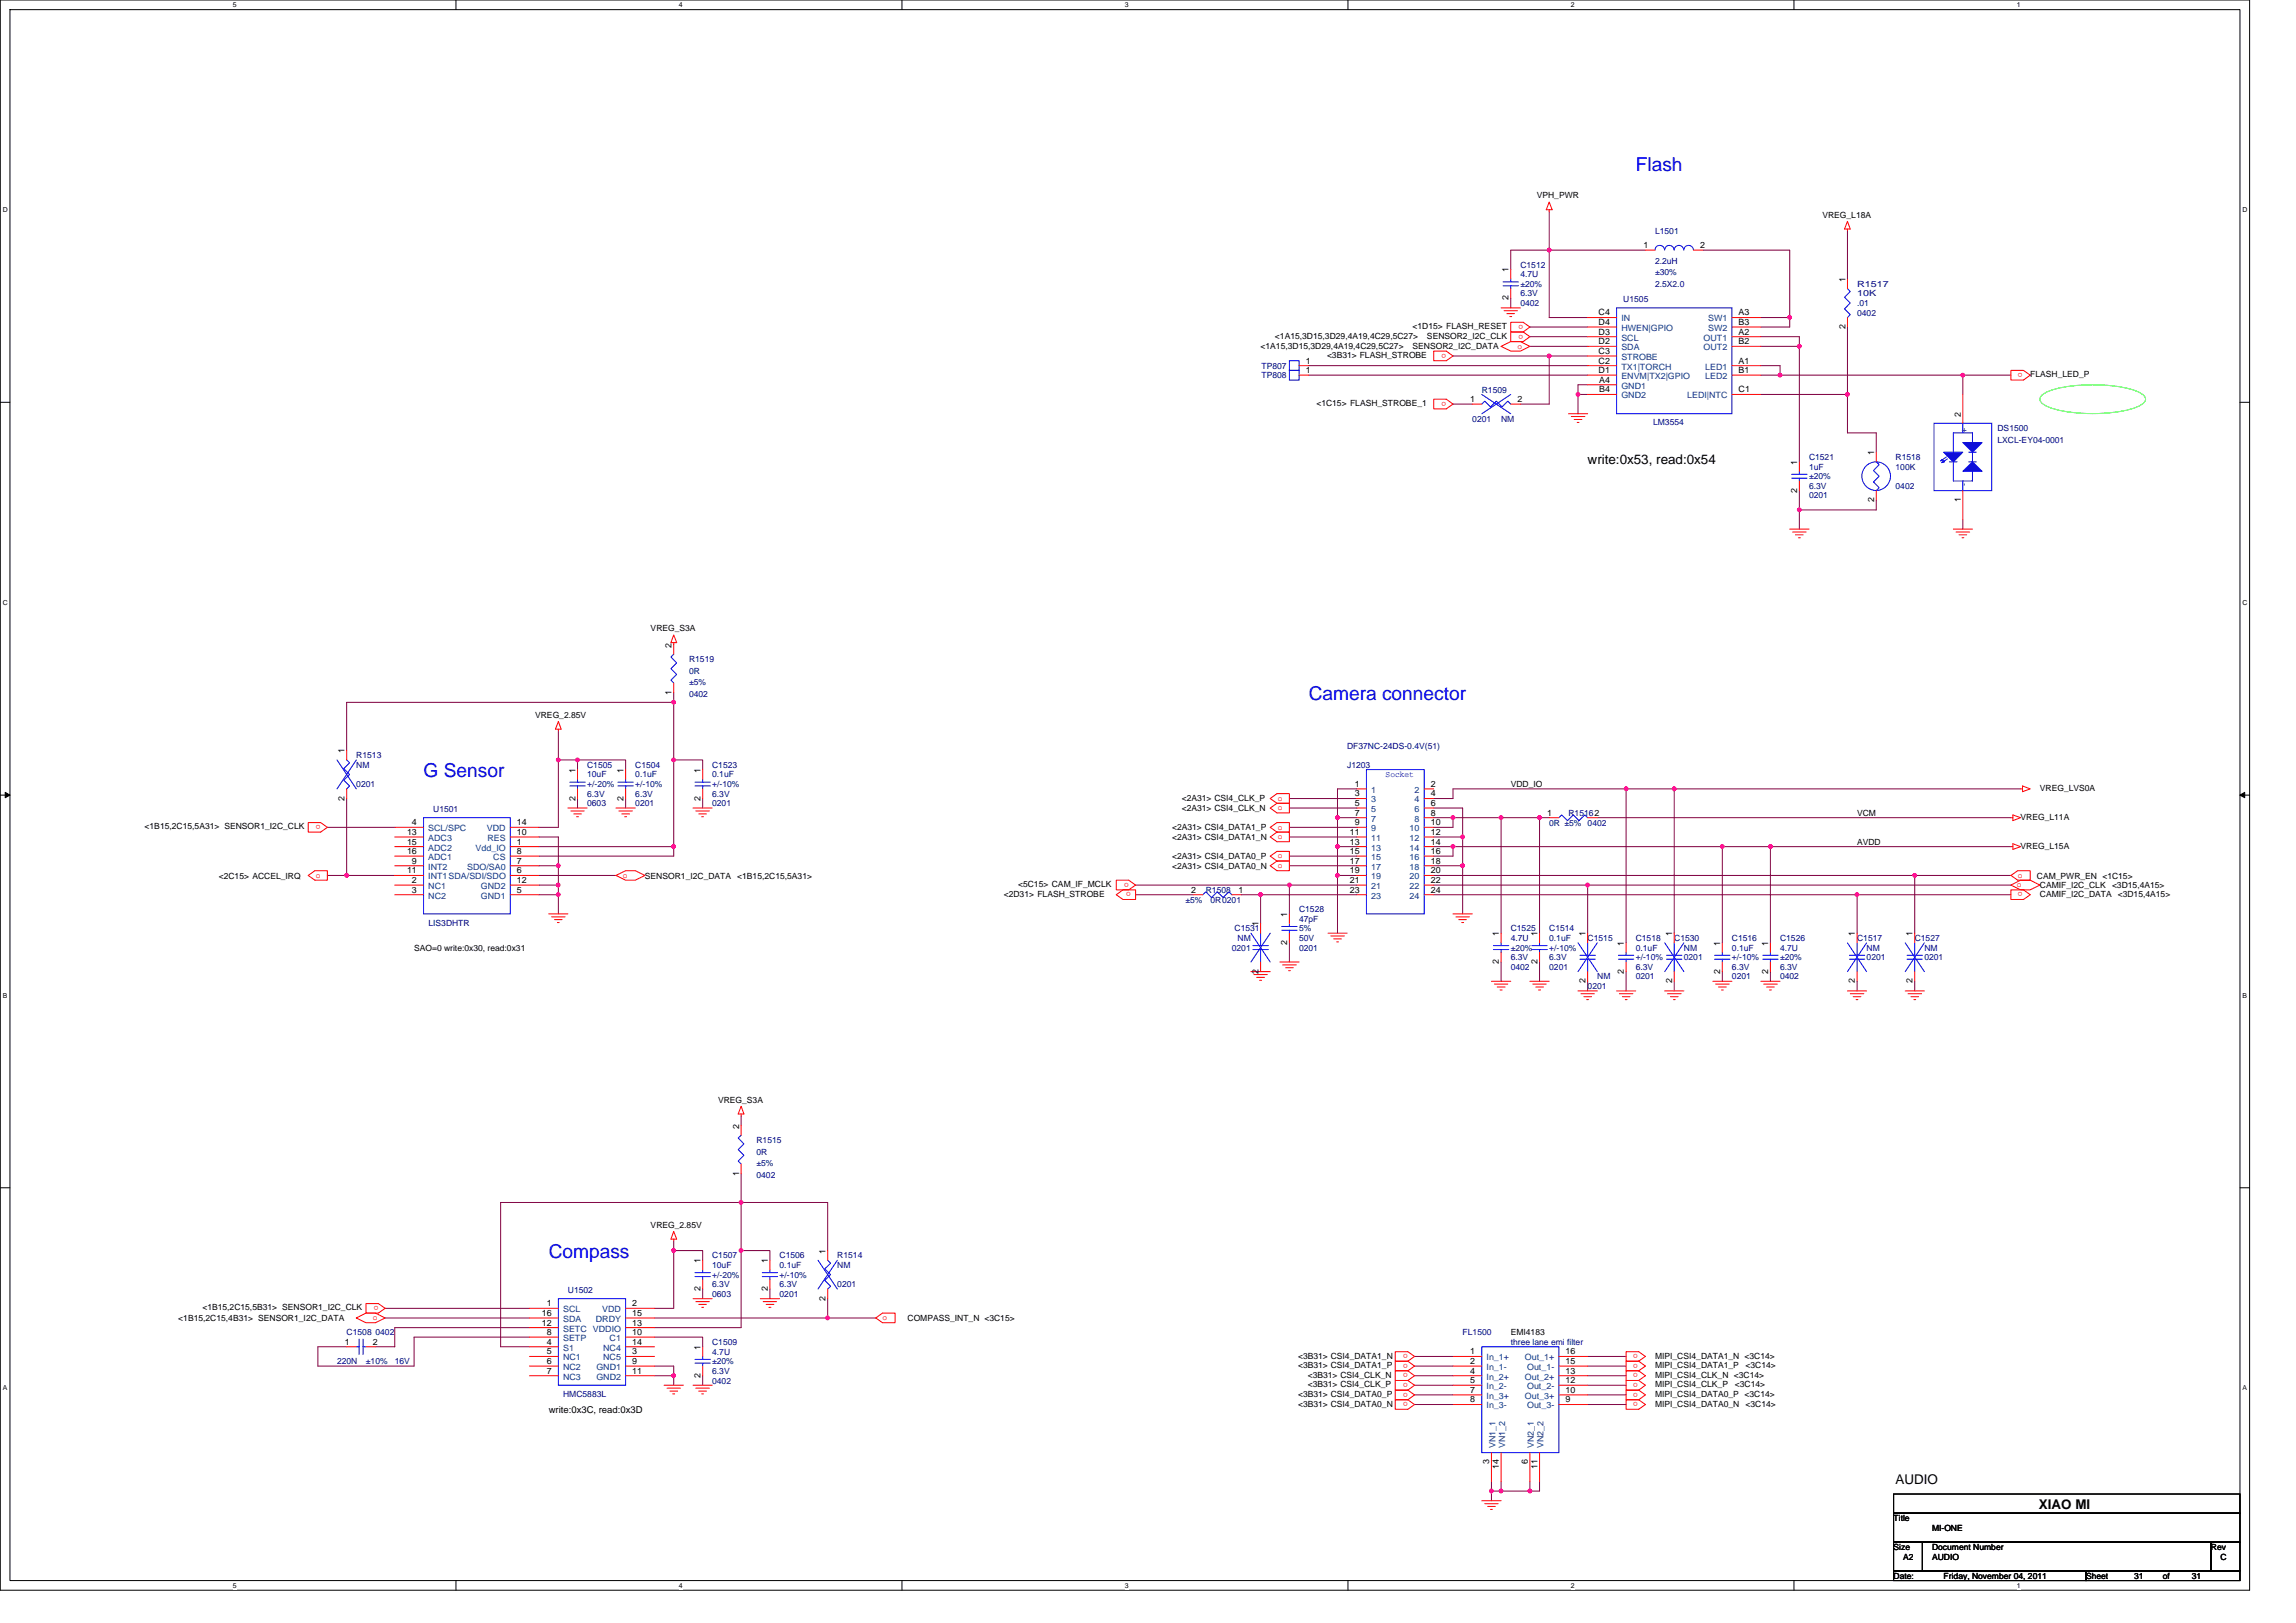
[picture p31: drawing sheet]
<svg xmlns="http://www.w3.org/2000/svg" width="297mm" height="210mm" viewBox="0 0 297 210" stroke-linecap="round" stroke-linejoin="round" font-family="sans-serif">
<defs><g id="words">
<g font-size="2.5" fill="#00f">
<text x="211.6" y="22.1">Flash</text>
<text x="169.3" y="90.6">Camera connector</text>
<text x="54.8" y="100.5">G Sensor</text>
<text x="71" y="162.8">Compass</text>
</g>
<g font-size="1.7">
<text x="205.4" y="60">write:0x53, read:0x54</text>
<text x="245.2" y="192">AUDIO</text>
<text x="263.8" y="195.3">XIAO MI</text>
</g>
<text font-size="1.2" x="71" y="182.8">write:0x3C, read:0x3D</text>
<g font-size="1.1">
<text x="198.8" y="25.7">VPH_PWR</text>
<text x="235.8" y="28.2">VREG_L18A</text>
<text x="195.2" y="35.2" transform="rotate(-90 195.2 35.2)">1</text>
<text x="212.6" y="32.1">1</text>
<text x="220" y="32.1">2</text>
<text x="195.2" y="38.8" transform="rotate(-90 195.2 38.8)">2</text>
<text x="206.8" y="40.8">C4</text>
<text x="224.9" y="40.8">A3</text>
<text x="238.7" y="36.5" transform="rotate(-90 238.7 36.5)">1</text>
<text x="163.1" y="45.2">&lt;1A15,3D15,3D29,4A19,4C29,5C27&gt;</text>
<text x="164.9" y="43.8">&lt;1A15,3D15,3D29,4A19,4C29,5C27&gt;</text>
<text x="168.9" y="47">1</text>
<text x="171.7" y="46.3">&lt;3B31&gt; FLASH_STROBE</text>
<text x="182.7" y="45.2">SENSOR2_I2C_DATA</text>
<text x="182.7" y="42.6">&lt;1D15&gt; FLASH_RESET</text>
<text x="184.6" y="43.8">SENSOR2_I2C_CLK</text>
<text x="206.8" y="42">D4</text>
<text x="206.8" y="43.3">D3</text>
<text x="206.8" y="44.5">D2</text>
<text x="206.8" y="45.8">C3</text>
<text x="206.8" y="47">C2</text>
<text x="224.9" y="42">B3</text>
<text x="224.9" y="43.3">A2</text>
<text x="224.9" y="44.5">B2</text>
<text x="224.9" y="47">A1</text>
<text x="238.7" y="42.6" transform="rotate(-90 238.7 42.6)">2</text>
<text x="168.9" y="48.3">1</text>
<text x="170.3" y="52.6">&lt;1C15&gt; FLASH_STROBE_1</text>
<text x="190.2" y="52">1</text>
<text x="196.3" y="52">2</text>
<text x="206.8" y="48.3">D1</text>
<text x="206.9" y="49.5">A4</text>
<text x="206.9" y="50.8">B4</text>
<text x="224.9" y="48.3">B1</text>
<text x="224.9" y="50.8">C1</text>
<text x="253.7" y="53.9" transform="rotate(-90 253.7 53.9)">2</text>
<text x="262.7" y="48.8">FLASH_LED_P</text>
<text x="242.5" y="58.9" transform="rotate(-90 242.5 58.9)">1</text>
<text x="232.5" y="63.7" transform="rotate(-90 232.5 63.7)">2</text>
<text x="232.5" y="60.1" transform="rotate(-90 232.5 60.1)">1</text>
<text x="242.5" y="65" transform="rotate(-90 242.5 65)">2</text>
<text x="253.7" y="65" transform="rotate(-90 253.7 65)">1</text>
<text x="84.2" y="81.7">VREG_S3A</text>
<text x="86.9" y="83.8" transform="rotate(-90 86.9 83.8)">2</text>
<text x="86.9" y="89.9" transform="rotate(-90 86.9 89.9)">1</text>
<text x="69.2" y="92.9">VREG_2.85V</text>
<text x="44.6" y="97.5" transform="rotate(-90 44.6 97.5)">1</text>
<text x="74.4" y="99.9" transform="rotate(-90 74.4 99.9)">1</text>
<text x="80.7" y="99.9" transform="rotate(-90 80.7 99.9)">1</text>
<text x="90.6" y="99.9" transform="rotate(-90 90.6 99.9)">1</text>
<text x="175.3" y="101.8">1</text>
<text x="185.1" y="101.8">2</text>
<text x="195.4" y="101.8">VDD_IO</text>
<text x="18.7" y="107.3">&lt;1B15,2C15,5A31&gt; SENSOR1_I2C_CLK</text>
<text x="44.6" y="103.6" transform="rotate(-90 44.6 103.6)">2</text>
<text x="53.3" y="106.8">4</text>
<text x="66.9" y="106.8">14</text>
<text x="74.4" y="103.6" transform="rotate(-90 74.4 103.6)">2</text>
<text x="80.7" y="103.6" transform="rotate(-90 80.7 103.6)">2</text>
<text x="90.6" y="103.6" transform="rotate(-90 90.6 103.6)">2</text>
<text x="151.6" y="107.4">&lt;2A31&gt; CSI4_DATA1_P</text>
<text x="152.9" y="103.7">&lt;2A31&gt; CSI4_CLK_P</text>
<text x="152.9" y="104.9">&lt;2A31&gt; CSI4_CLK_N</text>
<text x="175.3" y="103">3</text>
<text x="175.3" y="104.3">5</text>
<text x="175.3" y="105.5">7</text>
<text x="175.3" y="106.8">9</text>
<text x="185.1" y="103">4</text>
<text x="185.1" y="104.3">6</text>
<text x="185.1" y="105.5">8</text>
<text x="185.1" y="106.8">10</text>
<text x="200.2" y="105.5">1</text>
<text x="240.3" y="105.6">VCM</text>
<text x="261.4" y="106.1">VREG_L11A</text>
<text x="263.9" y="102.3">VREG_LVS0A</text>
<text x="28.3" y="113.7">&lt;2C15&gt; ACCEL_IRQ</text>
<text x="52.7" y="110.5">16</text>
<text x="52.7" y="113">11</text>
<text x="52.7" y="109.3">15</text>
<text x="52.7" y="108">13</text>
<text x="53.3" y="111.7">9</text>
<text x="66.9" y="109.3">1</text>
<text x="66.9" y="111.7">7</text>
<text x="66.9" y="108">10</text>
<text x="66.9" y="110.5">8</text>
<text x="66.9" y="113">6</text>
<text x="83.4" y="113.7">SENSOR1_I2C_DATA</text>
<text x="95.4" y="113.7">&lt;1B15,2C15,5A31&gt;</text>
<text x="151.6" y="108.7">&lt;2A31&gt; CSI4_DATA1_N</text>
<text x="151.6" y="112.4">&lt;2A31&gt; CSI4_DATA0_N</text>
<text x="151.6" y="111.2">&lt;2A31&gt; CSI4_DATA0_P</text>
<text x="174.6" y="108">11</text>
<text x="174.6" y="109.3">13</text>
<text x="174.6" y="110.5">15</text>
<text x="174.6" y="111.7">17</text>
<text x="174.6" y="113">19</text>
<text x="185.1" y="108">12</text>
<text x="185.1" y="109.3">14</text>
<text x="185.1" y="110.5">16</text>
<text x="185.1" y="111.7">18</text>
<text x="185.1" y="113">20</text>
<text x="240.3" y="109.3">AVDD</text>
<text x="261.4" y="109.8">VREG_L15A</text>
<text x="263.5" y="113.7">CAM_PWR_EN &lt;1C15&gt;</text>
<text x="53.3" y="114.2">2</text>
<text x="53.3" y="115.5">3</text>
<text x="66.9" y="115.5">5</text>
<text x="66.9" y="114.2">12</text>
<text x="129.9" y="116">&lt;2D31&gt; FLASH_STROBE</text>
<text x="131.7" y="114.8">&lt;5C15&gt; CAM_IF_MCLK</text>
<text x="154.1" y="115.5">2</text>
<text x="160.2" y="115.5">1</text>
<text x="162.8" y="119.9" transform="rotate(-90 162.8 119.9)">1</text>
<text x="166.5" y="118.6" transform="rotate(-90 166.5 118.6)">1</text>
<text x="174.6" y="114.2">21</text>
<text x="174.6" y="115.5">23</text>
<text x="185.1" y="114.2">22</text>
<text x="185.1" y="115.5">24</text>
<text x="263.9" y="114.9">CAMIF_I2C_CLK</text>
<text x="263.9" y="116">CAMIF_I2C_DATA &lt;3D15,4A15&gt;</text>
<text x="273.2" y="114.9">&lt;3D15,4A15&gt;</text>
<text x="53.6" y="123">SAO=0 write:0x30, read:0x31</text>
<text x="162.8" y="126" transform="rotate(-90 162.8 126)">2</text>
<text x="166.5" y="122.2" transform="rotate(-90 166.5 122.2)">2</text>
<text x="193.9" y="124.7" transform="rotate(-90 193.9 124.7)">2</text>
<text x="193.9" y="121.1" transform="rotate(-90 193.9 121.1)">1</text>
<text x="198.9" y="124.7" transform="rotate(-90 198.9 124.7)">2</text>
<text x="198.9" y="121.1" transform="rotate(-90 198.9 121.1)">1</text>
<text x="205.1" y="121.1" transform="rotate(-90 205.1 121.1)">1</text>
<text x="210.1" y="126" transform="rotate(-90 210.1 126)">2</text>
<text x="210.1" y="122.3" transform="rotate(-90 210.1 122.3)">1</text>
<text x="216.3" y="121.1" transform="rotate(-90 216.3 121.1)">1</text>
<text x="222.5" y="126" transform="rotate(-90 222.5 126)">2</text>
<text x="222.5" y="122.3" transform="rotate(-90 222.5 122.3)">1</text>
<text x="228.8" y="126" transform="rotate(-90 228.8 126)">2</text>
<text x="228.8" y="122.3" transform="rotate(-90 228.8 122.3)">1</text>
<text x="240" y="121.1" transform="rotate(-90 240 121.1)">1</text>
<text x="247.4" y="121.1" transform="rotate(-90 247.4 121.1)">1</text>
<text x="205.1" y="127.2" transform="rotate(-90 205.1 127.2)">2</text>
<text x="216.3" y="127.2" transform="rotate(-90 216.3 127.2)">2</text>
<text x="240" y="127.2" transform="rotate(-90 240 127.2)">2</text>
<text x="247.4" y="127.2" transform="rotate(-90 247.4 127.2)">2</text>
<text x="92.9" y="142.7">VREG_S3A</text>
<text x="95.6" y="146" transform="rotate(-90 95.6 146)">2</text>
<text x="95.6" y="152.1" transform="rotate(-90 95.6 152.1)">1</text>
<text x="84.2" y="158.8">VREG_2.85V</text>
<text x="90.6" y="167" transform="rotate(-90 90.6 167)">2</text>
<text x="90.6" y="163.4" transform="rotate(-90 90.6 163.4)">1</text>
<text x="99.3" y="167" transform="rotate(-90 99.3 167)">2</text>
<text x="99.3" y="163.4" transform="rotate(-90 99.3 163.4)">1</text>
<text x="106.8" y="162.2" transform="rotate(-90 106.8 162.2)">1</text>
<text x="23.1" y="170.9">&lt;1B15,2C15,4B31&gt; SENSOR1_I2C_DATA</text>
<text x="26.2" y="169.5">&lt;1B15,2C15,5B31&gt; SENSOR1_I2C_CLK</text>
<text x="44.6" y="174">1</text>
<text x="48.2" y="174">2</text>
<text x="70.1" y="171.5">12</text>
<text x="70.1" y="170.2">16</text>
<text x="70.7" y="169">1</text>
<text x="70.7" y="174">4</text>
<text x="70.7" y="172.7">8</text>
<text x="81.8" y="172.7">10</text>
<text x="81.8" y="174">14</text>
<text x="81.8" y="171.5">13</text>
<text x="81.8" y="169">2</text>
<text x="81.8" y="170.2">15</text>
<text x="106.8" y="168.3" transform="rotate(-90 106.8 168.3)">2</text>
<text x="117.4" y="170.9">COMPASS_INT_N &lt;3C15&gt;</text>
<text x="195.4" y="172.8">EMI4183</text>
<text x="70.7" y="175.2">5</text>
<text x="70.7" y="176.5">6</text>
<text x="70.7" y="177.7">7</text>
<text x="81.8" y="175.2">3</text>
<text x="81.8" y="176.5">9</text>
<text x="81.8" y="177.7">11</text>
<text x="90.6" y="178.2" transform="rotate(-90 90.6 178.2)">2</text>
<text x="90.6" y="174.6" transform="rotate(-90 90.6 174.6)">1</text>
<text x="167.9" y="177">&lt;3B31&gt; CSI4_DATA1_P</text>
<text x="167.9" y="175.8">&lt;3B31&gt; CSI4_DATA1_N</text>
<text x="169.2" y="178.2">&lt;3B31&gt; CSI4_CLK_N</text>
<text x="169.2" y="179.5">&lt;3B31&gt; CSI4_CLK_P</text>
<text x="190.2" y="175.2">1</text>
<text x="190.2" y="176.5">2</text>
<text x="190.2" y="177.7">4</text>
<text x="190.2" y="178.9">5</text>
<text x="202.5" y="178.9">12</text>
<text x="202.5" y="176.5">15</text>
<text x="202.5" y="177.7">13</text>
<text x="202.5" y="175.2">16</text>
<text x="214.1" y="178.2">MIPI_CSI4_CLK_N &lt;3C14&gt;</text>
<text x="214.1" y="179.5">MIPI_CSI4_CLK_P</text>
<text x="214.1" y="175.8">MIPI_CSI4_DATA1_N &lt;3C14&gt;</text>
<text x="214.1" y="177">MIPI_CSI4_DATA1_P</text>
<text x="224.4" y="179.5">&lt;3C14&gt;</text>
<text x="225.8" y="177">&lt;3C14&gt;</text>
<text x="167.9" y="180.7">&lt;3B31&gt; CSI4_DATA0_P</text>
<text x="167.9" y="182">&lt;3B31&gt; CSI4_DATA0_N</text>
<text x="190.2" y="180.2">7</text>
<text x="190.2" y="181.4">8</text>
<text x="202.5" y="181.4">9</text>
<text x="202.5" y="180.2">10</text>
<text x="214.1" y="180.7">MIPI_CSI4_DATA0_P &lt;3C14&gt;</text>
<text x="214.1" y="182">MIPI_CSI4_DATA0_N</text>
<text x="225.8" y="182">&lt;3C14&gt;</text>
<text x="192.7" y="189.4" transform="rotate(-90 192.7 189.4)">3</text>
<text x="193.9" y="190.1" transform="rotate(-90 193.9 190.1)">14</text>
<text x="197.7" y="189.4" transform="rotate(-90 197.7 189.4)">6</text>
<text x="198.9" y="190.1" transform="rotate(-90 198.9 190.1)">11</text>
<text x="245" y="196.8">Title</text>
<text x="245" y="200.5">Size</text>
<text x="246.2" y="201.8">A2</text>
<text x="250" y="200.5">Document Number</text>
<text x="250" y="201.8">AUDIO</text>
<text x="250" y="198">MI-ONE</text>
<text x="286" y="200.5">Rev</text>
<text x="287.3" y="201.8">C</text>
<text x="245" y="204.3">Date:</text>
<text x="251.5" y="204.3">Friday, November 04, 2011</text>
<text x="269.9" y="204.3">Sheet</text>
<text x="276.1" y="204.3">31</text>
<text x="279.8" y="204.3">of</text>
<text x="283.6" y="204.3">31</text>
</g>
<g font-size="1.1" fill="#000080">
<text x="196.7" y="34.6">C1512</text>
<text x="196.7" y="35.9">4.7U</text>
<text x="214.1" y="30.3">L1501</text>
<text x="214.1" y="34.1">2.2uH</text>
<text x="214.1" y="35.6">±30%</text>
<text x="196.7" y="38.4">6.3V</text>
<text x="196.7" y="37.1">±20%</text>
<text x="196.7" y="39.6">0402</text>
<text x="210" y="39.1">U1505</text>
<text x="214.1" y="37.1">2.5X2.0</text>
<text x="240.3" y="37.1">R1517</text>
<text x="240.3" y="38.4">10K</text>
<text x="240.3" y="39.6">.01</text>
<text x="240.3" y="40.9">0402</text>
<text x="163.2" y="47.7">TP807</text>
<text x="163.2" y="48.9">TP808</text>
<text x="191.7" y="50.8">R1509</text>
<text x="190.5" y="54.5">0201</text>
<text x="194.2" y="54.5">NM</text>
<text x="213.9" y="55">LM3554</text>
<text x="234" y="59.5">C1521</text>
<text x="245.2" y="59.5">R1518</text>
<text x="258.4" y="55.8">DS1500</text>
<text x="258.4" y="57.3">LXCL-EY04-0001</text>
<text x="234" y="60.8">1uF</text>
<text x="234" y="63.2">6.3V</text>
<text x="234" y="62">±20%</text>
<text x="234" y="64.5">0201</text>
<text x="245.2" y="60.8">100K</text>
<text x="245.2" y="63.2">0402</text>
<text x="89.2" y="85.7">R1519</text>
<text x="89.2" y="87.1">0R</text>
<text x="89.2" y="88.6">±5%</text>
<text x="89.2" y="90.1">0402</text>
<text x="46.1" y="98.1">R1513</text>
<text x="46.1" y="99.3">NM</text>
<text x="46.1" y="101.8">0201</text>
<text x="76" y="99.3">C1505</text>
<text x="76" y="100.6">10uF</text>
<text x="76" y="101.8">+/-20%</text>
<text x="82.2" y="99.3">C1504</text>
<text x="82.2" y="100.6">0.1uF</text>
<text x="82.2" y="101.8">+/-10%</text>
<text x="92.1" y="99.3">C1523</text>
<text x="92.1" y="100.6">0.1uF</text>
<text x="92.1" y="101.8">+/-10%</text>
<text x="174.3" y="99.3">J1203</text>
<text x="174.3" y="96.9">DF37NC-24DS-0.4V(51)</text>
<text x="56" y="105.1">U1501</text>
<text x="76" y="103.1">6.3V</text>
<text x="76" y="104.3">0603</text>
<text x="82.2" y="103.1">6.3V</text>
<text x="82.2" y="104.3">0201</text>
<text x="92.1" y="103.1">6.3V</text>
<text x="92.1" y="104.3">0201</text>
<text x="200.4" y="106.8">0R ±5%</text>
<text x="202.9" y="105.6">R15162</text>
<text x="205.4" y="106.8">0402</text>
<text x="55.4" y="119.8">LIS3DHTR</text>
<text x="153.4" y="116.8">±5%</text>
<text x="156" y="115.5">R1508</text>
<text x="156.6" y="116.8">0R0201</text>
<text x="168.1" y="118">C1528</text>
<text x="168.1" y="119.3">47pF</text>
<text x="159.4" y="123">0201</text>
<text x="159.7" y="120.5">C1531</text>
<text x="160.1" y="121.8">NM</text>
<text x="168.1" y="123">0201</text>
<text x="168.1" y="121.8">50V</text>
<text x="168.1" y="120.5">5%</text>
<text x="195.4" y="120.5">C1525</text>
<text x="195.4" y="121.8">4.7U</text>
<text x="195.4" y="124.2">6.3V</text>
<text x="195.4" y="123">±20%</text>
<text x="195.4" y="125.5">0402</text>
<text x="200.4" y="120.5">C1514</text>
<text x="200.4" y="121.8">0.1uF</text>
<text x="200.4" y="124.2">6.3V</text>
<text x="200.4" y="123">+/-10%</text>
<text x="200.4" y="125.5">0201</text>
<text x="205.4" y="121.8">C1515</text>
<text x="211.6" y="121.8">C1518</text>
<text x="211.6" y="123">0.1uF</text>
<text x="211.6" y="125.5">6.3V</text>
<text x="211.6" y="124.2">+/-10%</text>
<text x="216.6" y="121.8">C1530</text>
<text x="217.8" y="123">NM</text>
<text x="217.8" y="124.2">0201</text>
<text x="224.1" y="121.8">C1516</text>
<text x="224.1" y="123">0.1uF</text>
<text x="224.1" y="125.5">6.3V</text>
<text x="224.1" y="124.2">+/-10%</text>
<text x="230.3" y="121.8">C1526</text>
<text x="230.3" y="123">4.7U</text>
<text x="230.3" y="125.5">6.3V</text>
<text x="230.3" y="124.2">±20%</text>
<text x="240.3" y="121.8">C1517</text>
<text x="241.5" y="123">NM</text>
<text x="241.5" y="124.2">0201</text>
<text x="247.7" y="121.8">C1527</text>
<text x="249" y="123">NM</text>
<text x="249" y="124.2">0201</text>
<text x="205.4" y="128">0201</text>
<text x="206.6" y="126.7">NM</text>
<text x="211.6" y="126.7">0201</text>
<text x="224.1" y="126.7">0201</text>
<text x="230.3" y="126.7">0402</text>
<text x="97.9" y="147.9">R1515</text>
<text x="97.9" y="149.4">0R</text>
<text x="97.9" y="150.9">±5%</text>
<text x="97.9" y="152.4">0402</text>
<text x="73.5" y="167.3">U1502</text>
<text x="92.1" y="162.8">C1507</text>
<text x="92.1" y="164.1">10uF</text>
<text x="92.1" y="166.6">6.3V</text>
<text x="92.1" y="165.3">+/-20%</text>
<text x="92.1" y="167.8">0603</text>
<text x="100.9" y="162.8">C1506</text>
<text x="100.9" y="164.1">0.1uF</text>
<text x="100.9" y="166.6">6.3V</text>
<text x="100.9" y="165.3">+/-10%</text>
<text x="100.9" y="167.8">0201</text>
<text x="108.3" y="162.8">R1514</text>
<text x="108.3" y="164.1">NM</text>
<text x="108.3" y="166.6">0201</text>
<text x="44.8" y="172.8">C1508</text>
<text x="48.6" y="172.8">0402</text>
<text x="189.2" y="172.8">FL1500</text>
<text x="43.6" y="176.5">220N</text>
<text x="47.3" y="176.5">±10%</text>
<text x="51.1" y="176.5">16V</text>
<text x="92.1" y="174">C1509</text>
<text x="92.1" y="175.3">4.7U</text>
<text x="92.1" y="177.8">6.3V</text>
<text x="92.1" y="176.5">±20%</text>
<text x="92.1" y="179">0402</text>
<text x="195.4" y="174">three lane emi filter</text>
<text x="72.9" y="180.7">HMC5883L</text>
</g>
<g font-size="1.1" fill="#004080">
<text x="209.8" y="41.6">IN</text>
<text x="221" y="41.6">SW1</text>
<text x="209.8" y="42.8">HWEN|GPIO</text>
<text x="209.8" y="44.1">SCL</text>
<text x="209.8" y="45.3">SDA</text>
<text x="209.8" y="46.6">STROBE</text>
<text x="209.8" y="47.8">TX1|TORCH</text>
<text x="220.4" y="44.1">OUT1</text>
<text x="220.4" y="45.3">OUT2</text>
<text x="220.6" y="47.8">LED1</text>
<text x="221" y="42.8">SW2</text>
<text x="209.8" y="49">ENVM|TX2|GPIO</text>
<text x="209.8" y="50.3">GND1</text>
<text x="209.8" y="51.5">GND2</text>
<text x="218.3" y="51.5">LEDI|NTC</text>
<text x="220.6" y="49">LED2</text>
<text x="254.5" y="56" transform="rotate(-90 254.5 56)">+</text>
<text x="254.5" y="62.9" transform="rotate(-90 254.5 62.9)">-</text>
<text x="55.4" y="107.5">SCL/SPC</text>
<text x="63" y="107.5">VDD</text>
<text x="177.4" y="102.6">1</text>
<text x="177.4" y="103.8">3</text>
<text x="177.4" y="105.1">5</text>
<text x="177.4" y="106.3">7</text>
<text x="177.4" y="107.5">9</text>
<text x="182.4" y="107.5">10</text>
<text x="183" y="102.6">2</text>
<text x="183" y="103.8">4</text>
<text x="183" y="105.1">6</text>
<text x="183" y="106.3">8</text>
<text x="55.4" y="111.3">ADC1</text>
<text x="55.4" y="113.8">INT1SDA/SDI/SDO</text>
<text x="55.4" y="112.5">INT2</text>
<text x="55.4" y="110">ADC2</text>
<text x="55.4" y="108.8">ADC3</text>
<text x="60.4" y="112.5">SDO/SA0</text>
<text x="61.5" y="110">Vdd_IO</text>
<text x="63.1" y="108.8">RES</text>
<text x="63.8" y="111.3">CS</text>
<text x="177.4" y="108.8">11</text>
<text x="177.4" y="110">13</text>
<text x="177.4" y="111.3">15</text>
<text x="177.4" y="112.5">17</text>
<text x="177.4" y="113.8">19</text>
<text x="182.4" y="108.8">12</text>
<text x="182.4" y="110">14</text>
<text x="182.4" y="111.3">16</text>
<text x="182.4" y="112.5">18</text>
<text x="182.4" y="113.8">20</text>
<text x="55.4" y="115">NC1</text>
<text x="55.4" y="116.3">NC2</text>
<text x="62.2" y="116.3">GND1</text>
<text x="62.2" y="115">GND2</text>
<text x="177.4" y="115">21</text>
<text x="177.4" y="116.3">23</text>
<text x="182.4" y="115">22</text>
<text x="182.4" y="116.3">24</text>
<text x="72.9" y="169.8">SCL</text>
<text x="72.9" y="172.3">SETC VDDIO</text>
<text x="72.9" y="173.5">SETP</text>
<text x="72.9" y="171">SDA</text>
<text x="77.1" y="171">DRDY</text>
<text x="77.9" y="169.8">VDD</text>
<text x="78.9" y="173.5">C1</text>
<text x="72.9" y="174.8">S1</text>
<text x="72.9" y="176">NC1</text>
<text x="72.9" y="177.2">NC2</text>
<text x="72.9" y="178.5">NC3</text>
<text x="77.1" y="177.2">GND1</text>
<text x="77.1" y="178.5">GND2</text>
<text x="78" y="174.8">NC4</text>
<text x="78" y="176">NC5</text>
<text x="192.3" y="176">In_1+</text>
<text x="192.3" y="177.2">In_1-</text>
<text x="192.3" y="178.5">In_2+</text>
<text x="192.3" y="179.7">In_2-</text>
<text x="197.3" y="178.5">Out_2+</text>
<text x="197.3" y="176">Out_1+</text>
<text x="197.6" y="179.7">Out_2-</text>
<text x="197.6" y="177.2">Out_1-</text>
<text x="192.3" y="181">In_3+</text>
<text x="192.3" y="182.2">In_3-</text>
<text x="197.3" y="181">Out_3+</text>
<text x="197.6" y="182.2">Out_3-</text>
<text x="193.5" y="187.3" transform="rotate(-90 193.5 187.3)">VN1_1</text>
<text x="194.7" y="187.3" transform="rotate(-90 194.7 187.3)">VN1_2</text>
<text x="198.5" y="187.3" transform="rotate(-90 198.5 187.3)">VN2_1</text>
<text x="199.7" y="187.3" transform="rotate(-90 199.7 187.3)">VN2_2</text>
</g>
<g font-size="1.1" fill="#f00">
<text x="187.1" y="45.8" transform="rotate(180 187.1 45.8)">o</text>
<text x="196.3" y="45.1">o</text>
<text x="197.1" y="42" transform="rotate(180 197.1 42)">o</text>
<text x="197.1" y="43.3" transform="rotate(180 197.1 43.3)">o</text>
<text x="187.1" y="52" transform="rotate(180 187.1 52)">o</text>
<text x="261.7" y="48.3" transform="rotate(180 261.7 48.3)">o</text>
<text x="41.5" y="106.7" transform="rotate(180 41.5 106.7)">o</text>
<text x="165.3" y="103.6">o</text>
<text x="165.3" y="104.8">o</text>
<text x="165.3" y="107.3">o</text>
<text x="40.9" y="113.6">o</text>
<text x="80.6" y="113.6">o</text>
<text x="165.3" y="108.6">o</text>
<text x="165.3" y="112.3">o</text>
<text x="165.3" y="111.1">o</text>
<text x="261" y="113.6">o</text>
<text x="146" y="114.2" transform="rotate(180 146 114.2)">o</text>
<text x="146.3" y="115.5" transform="rotate(180 146.3 115.5)">o</text>
<text x="260.9" y="114.8">o</text>
<text x="261.7" y="115.5" transform="rotate(180 261.7 115.5)">o</text>
<text x="48.2" y="170.8">o</text>
<text x="49" y="169" transform="rotate(180 49 169)">o</text>
<text x="114.2" y="170.8">o</text>
<text x="182.1" y="177.7" transform="rotate(180 182.1 177.7)">o</text>
<text x="182.1" y="178.9" transform="rotate(180 182.1 178.9)">o</text>
<text x="182.1" y="176.4" transform="rotate(180 182.1 176.4)">o</text>
<text x="182.1" y="175.2" transform="rotate(180 182.1 175.2)">o</text>
<text x="211.9" y="177.7" transform="rotate(180 211.9 177.7)">o</text>
<text x="211.9" y="178.9" transform="rotate(180 211.9 178.9)">o</text>
<text x="211.9" y="175.2" transform="rotate(180 211.9 175.2)">o</text>
<text x="211.9" y="176.4" transform="rotate(180 211.9 176.4)">o</text>
<text x="182.1" y="180.2" transform="rotate(180 182.1 180.2)">o</text>
<text x="182.1" y="181.4" transform="rotate(180 182.1 181.4)">o</text>
<text x="211.9" y="180.2" transform="rotate(180 211.9 180.2)">o</text>
<text x="211.9" y="181.4" transform="rotate(180 211.9 181.4)">o</text>
</g>
<text font-size="1.1" fill="#00f" x="179.3" y="100.5">Socket</text>
<g font-size=".9">
<text x="30.1" y="1">5</text>
<text x="87.8" y="1">4</text>
<text x="145.5" y="1">3</text>
<text x="203.2" y="1">2</text>
<text x="260.9" y="1">1</text>
<text x=".4" y="27.5">D</text>
<text x="290.1" y="27.5">D</text>
<text x=".4" y="78.3">C</text>
<text x="290.1" y="78.3">C</text>
<text x=".4" y="129.1">B</text>
<text x="290.1" y="129.1">B</text>
<text x=".4" y="179.9">A</text>
<text x="290.1" y="179.9">A</text>
<text x="30.1" y="205.4">5</text>
<text x="87.8" y="205.4">4</text>
<text x="145.5" y="205.4">3</text>
<text x="203.2" y="205.4">2</text>
<text x="260.9" y="205.4">1</text>
</g>
</g></defs>
<path d="M0 0h291v205.7h-291zM1.3 1.2h288.5v203.3h-288.5z" fill="none" stroke="#000" stroke-width=".13"/>
<g fill="#fff">
<path d="M30.1 .1h.5v1h-.5z"/>
<path d="M30.1 204.6h.5v1h-.5z"/>
</g>
<path d="M59 0v1.2M59 204.5v1.2" fill="none" stroke="#000" stroke-width=".13"/>
<g fill="#fff">
<path d="M87.8 .1h.5v1h-.5z"/>
<path d="M87.8 204.6h.5v1h-.5z"/>
</g>
<path d="M116.7 0v1.2M116.7 204.5v1.2" fill="none" stroke="#000" stroke-width=".13"/>
<g fill="#fff">
<path d="M145.5 .1h.5v1h-.5z"/>
<path d="M145.5 204.6h.5v1h-.5z"/>
</g>
<path d="M174.4 0v1.2M174.4 204.5v1.2" fill="none" stroke="#000" stroke-width=".13"/>
<g fill="#fff">
<path d="M203.2 .1h.5v1h-.5z"/>
<path d="M203.2 204.6h.5v1h-.5z"/>
</g>
<path d="M232.1 0v1.2M232.1 204.5v1.2" fill="none" stroke="#000" stroke-width=".13"/>
<g fill="#fff">
<path d="M260.9 .1h.5v1h-.5z"/>
<path d="M260.9 204.6h.5v1h-.5z"/>
<path d="M.4 26.6h.6v1h-.6z"/>
<path d="M290.1 26.6h.6v1h-.6z"/>
<path d="M.4 77.4h.6v1h-.6z"/>
<path d="M290.1 77.4h.6v1h-.6z"/>
</g>
<path d="M0 52h1.3M289.8 52h1.2" fill="none" stroke="#000" stroke-width=".13"/>
<g fill="#fff">
<path d="M.4 128.3h.5v1h-.5z"/>
<path d="M290.1 128.3h.6v1h-.6z"/>
</g>
<path d="M0 102.9h1.3M289.8 102.9h1.2" fill="none" stroke="#000" stroke-width=".13"/>
<path d="M.7 102.5l.6 .4-.6 .3zM289.8 102.9l.6-.4v.7z" fill="#000" stroke="#000" stroke-width=".13"/>
<g fill="#fff">
<path d="M.4 179.1h.5v1h-.5z"/>
<path d="M290.1 179.1h.6v1h-.6z"/>
</g>
<path d="M0 153.7h1.3M289.8 153.7h1.2M245 199.5h3.7v3.7h-3.7zM245 193.3h44.8v2.5h-44.8zM245 195.8h44.8v3.7h-44.8zM248.7 199.5h37.3v3.7h-37.3zM286 199.5h3.8v3.7h-3.8zM245 203.2h24.9v1.3h-24.9zM269.9 203.2h19.9v1.3h-19.9z" fill="none" stroke="#000" stroke-width=".13"/>
<path d="M264 51.3a4 4 0 0 1 2.3-1.1 21.7 21.7 0 0 1 9.7 .2 1.91 1.91 0 0 1 1.6 1.2 1.92 1.92 0 0 1-1.6 1.2 20.8 20.8 0 0 1-10.5 0 1.91 1.91 0 0 1-1.6-1.2z" fill="none" stroke="#0f0" stroke-width=".13"/>
<g fill="none" stroke="#800040" stroke-width=".13">
<path d="M195.4 34.9v-2.5h5v8.7h5M195.4 38.6v1.2M200.4 27.4v5h12.5M220.3 32.4h11.2v8.7M239 29.9v6.2M169.3 48.5h36.1M169.3 47.3h36.1M188 52.3h2.5M188 46.1h12.4M197.9 42.3h7.5M197.9 43.6h7.5M197.9 44.8h7.5"/>
<path d="M200.4 46.1h5M200.4 46.1v6.2h-3.7M204.1 51v2.5M205.4 49.8h-1.3v1.2h1.3M227.8 43.6h5v1.2h-5M227.8 47.3h2.5v1.2M227.8 48.5h2.5M227.8 41.1h3.7M227.8 51h11.2M230.3 48.5h23.6v2.5M231.5 41.1v1.2h-3.7M232.8 44.8v15"/>
<path d="M239 42.3v8.7M239 51v5h3.7v2.5M253.9 48.5h6.3M232.8 66v2.5M232.8 63.5v2.5h9.9v-1.3M253.9 67.2v1.3M72.2 98.3v8.7h-2.5M72.2 94.6v3.7M72.2 98.3h2.5M74.7 98.3h6.2v1.3M74.7 98.3v1.3M87.2 90.9v7.4"/>
<path d="M87.2 89.6v1.3M87.2 98.3h3.7v1.3M87.2 98.3v11.2M87.2 90.9h-42.4v6.2M42.4 107h8.7M42.4 113.3h2.4M44.8 103.3v10M44.8 113.3h6.3M69.7 113.3h10M69.7 114.5h2.5M69.7 115.8h2.5M69.7 108.3h2.5v3.7"/>
<path d="M69.7 112h2.5M69.7 109.5h17.5M72.2 114.5v1.3M72.2 112v2.5M72.2 115.8v2.4M74.7 103.3v1.2M80.9 103.3v1.2M87.2 109.5v1.3h-17.5M90.9 103.3v1.2M146.9 114.5h19.9v3.7M146.9 115.8h7.5M160.6 115.8h2.5"/>
<path d="M163.1 115.8h12.4M163.1 115.8v3.7M166.8 104.5h8.7M166.8 107h8.7M166.8 108.3h8.7M166.8 110.8h8.7M166.8 112h8.7M166.8 103.3h8.7M166.8 114.5h8.7M173 105.8v3.7h2.5M173 109.5v3.8h2.5M173 113.3v7.4"/>
<path d="M175.5 102.1h-2.5v3.7h2.5M185.5 109.5h2.5M185.5 104.5h3.7v3.8h-3.7M185.5 114.5h19.9M185.5 105.8h2.5M185.5 115.8h54.8v4.9M185.5 113.3h62.2v7.4M188 109.5v1.3h-2.5M188 109.5h34.8M188 105.8v1.2h-2.5M188 105.8h6.2M189.2 112v6.2"/>
<path d="M189.2 108.3v3.7h-3.7M194.2 105.8h5M194.2 105.8v14.9M199.2 105.8h1.2M199.2 105.8v14.9M205.4 114.5h54.8M205.4 114.5v6.2M206.6 105.8h53.6M210.4 102.1h-22.4v1.2h-2.5M210.4 102.1h6.2v18.6M210.4 102.1v19.9M216.6 102.1h44.8"/>
<path d="M222.8 109.5v12.5M222.8 109.5h6.2M229 109.5h31.2M229 109.5v12.5M240.3 115.8h19.9M247.7 113.3h12.5M166.8 122v2.5M194.2 124.5v2.5M199.2 124.5v2.5M205.4 127v1.2M210.4 125.7v2.5M216.6 127v1.2"/>
<path d="M222.8 125.7v1.3M229 125.7v1.3M240.3 127v1.2M247.7 127v1.2M95.9 151.8v3.8h11.2v6.2M95.9 144.4v1.2M49.8 169.3h18.7M49.8 170.5h18.7M68.5 171.8h-17.4v2.4h-2.5M68.5 173h-14.9v3.7h-12.5v-2.5h3.7M84.7 176.7h2.5v1.3M84.7 178h2.5"/>
<path d="M84.7 173h6.2v1.2M87.2 161.8v7.5h-2.5M87.2 178v1.2M87.2 160.5v1.3h3.7v1.2M90.9 178v1.2M90.9 166.8v1.2M95.9 161.8v-6.2h-31.1v18.6h3.7M95.9 161.8h3.7v1.2M95.9 161.8v10h-11.2M99.6 166.8v1.2M107.1 168v2.5h-22.4M107.1 170.5h6.2"/>
<path d="M183 175.5h5M183 176.7h5M183 178h5M183 179.2h5M205.4 175.5h5M205.4 176.7h5M205.4 178h5M205.4 179.2h5M183 180.5h5M183 181.7h5M193 192.9v1.3M193 191.7v1.2h1.2"/>
<path d="M194.2 191.7v1.2M194.2 192.9h3.7M197.9 191.7v1.2h1.3v-1.2M205.4 180.5h5M205.4 181.7h5"/>
</g>
<g fill="#f0f" stroke="#f0f" stroke-width=".13">
<circle cx="87.2" cy="161.8" r=".24"/>
<circle cx="87.2" cy="178" r=".24"/>
<circle cx="95.9" cy="161.8" r=".24"/>
<circle cx="95.9" cy="155.6" r=".24"/>
<circle cx="107.1" cy="170.5" r=".24"/>
<circle cx="72.2" cy="98.3" r=".23"/>
<circle cx="74.7" cy="98.3" r=".24"/>
<circle cx="87.2" cy="98.3" r=".24"/>
<circle cx="87.2" cy="109.5" r=".24"/>
<circle cx="72.2" cy="115.7" r=".23"/>
<circle cx="72.2" cy="114.5" r=".24"/>
<circle cx="72.2" cy="112" r=".24"/>
<circle cx="204.1" cy="51" r=".24"/>
<circle cx="200.4" cy="32.4" r=".24"/>
<circle cx="231.5" cy="41.1" r=".24"/>
<circle cx="166.8" cy="114.5" r=".24"/>
<circle cx="200.4" cy="46" r=".24"/>
<circle cx="216.6" cy="102" r=".24"/>
<circle cx="192.9" cy="192.9" r=".24"/>
<circle cx="194.2" cy="192.9" r=".24"/>
<circle cx="197.9" cy="192.9" r=".24"/>
<circle cx="44.8" cy="113.3" r=".24"/>
<circle cx="232.8" cy="44.8" r=".24"/>
<circle cx="232.8" cy="66" r=".24"/>
<circle cx="173" cy="113.2" r=".24"/>
<circle cx="173" cy="105.8" r=".24"/>
<circle cx="173" cy="109.5" r=".23"/>
<circle cx="188" cy="105.8" r=".24"/>
<circle cx="194.2" cy="105.8" r=".24"/>
<circle cx="199.2" cy="105.8" r=".24"/>
<circle cx="229" cy="109.5" r=".23"/>
<circle cx="188" cy="109.5" r=".24"/>
<circle cx="222.8" cy="109.5" r=".23"/>
<circle cx="247.7" cy="113.2" r=".24"/>
<circle cx="163.1" cy="115.7" r=".24"/>
<circle cx="240.2" cy="115.7" r=".23"/>
<circle cx="210.4" cy="102" r=".24"/>
<circle cx="253.9" cy="48.5" r=".23"/>
<circle cx="230.3" cy="48.5" r=".24"/>
<circle cx="205.4" cy="114.5" r=".24"/>
<circle cx="239" cy="51" r=".24"/>
<circle cx="189.2" cy="112" r=".24"/>
<circle cx="189.2" cy="108.3" r=".24"/>
<circle cx="87.2" cy="90.9" r=".24"/>
</g>
<g fill="none" stroke="#f00" stroke-width=".13">
<path d="M194.2 39.8h2.5M195.4 34.9v1.2M195.4 37.3v1.3M200.4 26.1l.4 1h-.8zM200.4 27.1v.3M212.9 32.4h1.2M219.1 32.4h1.2M239 36.1v1.2M239 28.6l.4 1h-.8zM239 29.6v.3M168.1 48.5h1.2M168.1 47.3h1.2"/>
<path d="M185.5 45.4h1.6l.9 .7-.9 .6h-1.6zM185.5 51.6h1.6l.9 .7-.9 .6h-1.6zM190.5 52.3h1.2M194.2 44.8l1.2-.6h1.3l1.2 .6-1.2 .6h-1.3zM194.6 40.2h1.7M194.9 40.6h1M195.3 41h.3M195.4 41.7h1.7l.8 .6-.8 .6h-1.7zM195.4 42.9h1.7l.8 .7-.8 .6h-1.7zM195.4 52.3h1.3M202.9 53.5h2.5M203.3 53.9h1.7"/>
<path d="M203.7 54.3h1M204 54.7h.3M205.4 41.1h3.7M205.4 42.3h3.7M205.4 43.6h3.7M205.4 44.8h3.7M205.4 46.1h3.7M205.4 47.3h3.7M205.4 48.5h3.7M205.4 49.8h3.7M205.4 51h3.7M224.1 41.1h3.7"/>
<path d="M224.1 43.6h3.7M224.1 47.3h3.7M224.1 48.5h3.7M224.1 51h3.7M224.1 44.8h3.7M224.1 42.3h3.7M232.8 59.8v1.2M239 41.1v1.2M242.7 58.5v1.3M253.9 51v3.8M260.2 47.9h1.6l.9 .6-.9 .7h-1.6zM231.5 68.5h2.5"/>
<path d="M231.9 68.8h1.8M232.3 69.2h1M232.7 69.6h.2M232.8 62.2v1.3M242.7 63.5v1.2M252.7 68.5h2.5M253.1 68.8h1.7M253.4 69.2h1M253.8 69.6h.3M253.9 63.5v3.7M44.8 97.1v1.2M72.2 93.3l.4 1h-.7z"/>
<path d="M72.2 94.3v.3M74.7 99.6v1.2M80.9 99.6v1.2M87.2 82.1l.3 1h-.7zM87.2 83.1v1.5M87.2 88.4v1.2M90.9 99.6v1.2M39.9 113.3l.8-.7h1.7v1.3h-1.7zM39.9 106.4h1.6l.9 .6-.9 .7h-1.6zM44.8 102.1v1.2M51.1 107h3.7M51.1 110.8h3.7"/>
<path d="M51.1 113.3h3.7M51.1 114.5h3.7M51.1 115.8h3.7M51.1 112h3.7M51.1 109.5h3.7M51.1 108.3h3.7M66 108.3h3.7M66 107h3.7M66 109.5h3.7M66 115.8h3.7M66 110.8h3.7M66 112h3.7"/>
<path d="M66 113.3h3.7M66 114.5h3.7M71 118.2h2.5M71.3 118.6h1.8M71.7 119h1M72.1 119.4h.2M73.5 104.5h2.5M73.8 104.9h1.8M74.2 105.3h1M74.6 105.7h.2M74.7 102.1v1.2M79.7 104.5h2.5"/>
<path d="M79.7 113.3l1.2-.7h1.3l1.2 .7-1.2 .6h-1.3zM80.1 104.9h1.7M80.5 105.3h.9M80.8 105.7h.3M80.9 102.1v1.2M89.7 104.5h2.4M90 104.9h1.8M90.4 105.3h1M90.8 105.7h.2M90.9 102.1v1.2M144.4 113.9h1.6l.9 .6-.9 .6h-1.6zM144.4 115.8l.9-.7h1.6v1.3h-1.6z"/>
<path d="M154.4 115.8h1.2M159.4 115.8h1.2M163.1 119.5v1.2M164.3 103.3l.9-.6h1.6v1.2h-1.6zM164.3 108.3l.9-.6h1.6v1.2h-1.6zM164.3 112l.9-.6h1.6v1.2h-1.6zM164.3 104.5l.9-.6h1.6v1.3h-1.6zM164.3 107l.9-.6h1.6v1.3h-1.6zM164.3 110.8l.9-.6h1.6v1.2h-1.6zM166.8 118.2v1.3M175.5 102.1h1.3M175.5 103.3h1.3"/>
<path d="M175.5 104.5h1.3M175.5 105.8h1.3M175.5 107h1.3M175.5 108.3h1.3M175.5 109.5h1.3M175.5 110.8h1.3M175.5 112h1.3M175.5 113.3h1.3M175.5 114.5h1.3M175.5 115.8h1.3M184.3 102.1h1.2M184.3 103.3h1.2"/>
<path d="M184.3 104.5h1.2M184.3 105.8h1.2M184.3 107h1.2M184.3 108.3h1.2M184.3 109.5h1.2M184.3 110.8h1.2M184.3 112h1.2M184.3 113.3h1.2M184.3 114.5h1.2M184.3 115.8h1.2M188 118.2h2.5M188.4 118.6h1.7"/>
<path d="M188.7 119h1M189.1 119.4h.3M200.4 105.8h1.3M205.4 105.8h1.2M260.2 114.5l1.2-.6h1.3l1.2 .6-1.2 .6h-1.3zM260.2 115.1h1.6l.9 .7-.9 .6h-1.6zM260.2 113.3l.8-.7h1.7v1.3h-1.7zM260.2 109.5h.2M260.2 105.8h.2M260.4 109.2l1 .3-1 .4zM260.4 105.4l1 .4-1 .4zM261.4 102.1h.3"/>
<path d="M261.7 101.7l1 .4-1 .3zM161.8 125.7h2.5M162.2 126.1h1.8M162.6 126.4h1M163 126.8h.2M163.1 124.5v1.2M165.6 124.5h2.5M165.9 124.8h1.8M166.3 125.2h1M166.7 125.6h.2M166.8 120.7v1.3M171.8 120.7h2.5"/>
<path d="M172.2 121.1h1.7M172.5 121.5h1M172.9 121.9h.3M193 127h2.4M193.3 127.3h1.8M193.7 127.7h1M194.1 128.1h.2M194.2 120.7v1.3M194.2 123.2v1.3M197.9 127h2.5M198.3 127.3h1.7M198.7 127.7h1"/>
<path d="M199 128.1h.3M199.2 120.7v1.3M199.2 123.2v1.3M204.1 128.2h2.5M204.5 128.6h1.8M204.9 128.9h1M205.3 129.3h.2M205.4 120.7v1.3M205.4 125.7v1.3M209.1 128.2h2.5M209.5 128.6h1.8M209.9 128.9h1"/>
<path d="M210.3 129.3h.2M210.4 122v1.2M210.4 124.5v1.2M215.4 128.2h2.4M215.7 128.6h1.8M216.1 128.9h1M216.5 129.3h.2M216.6 120.7v1.3M216.6 125.7v1.3M221.6 127h2.5M222 127.3h1.7M222.3 127.7h1"/>
<path d="M222.7 128.1h.2M222.8 122v1.2M222.8 124.5v1.2M227.8 127h2.5M228.2 127.3h1.7M228.6 127.7h.9M228.9 128.1h.3M229 122v1.2M229 124.5v1.2M239 128.2h2.5M239.4 128.6h1.7M239.8 128.9h.9"/>
<path d="M240.1 129.3h.3M240.3 120.7v1.3M240.3 125.7v1.3M246.5 128.2h2.5M246.8 128.6h1.8M247.2 128.9h1M247.6 129.3h.2M247.7 120.7v1.3M247.7 125.7v1.3M87.2 159.3l.3 1h-.7zM95.9 150.6v1.2M95.9 145.6v1.3"/>
<path d="M95.9 144.1v.3M95.9 143.1l.3 1h-.7zM44.8 174.2h1.3M46.1 170.5l1.2-.6h1.3l1.2 .6-1.2 .6h-1.3zM47.3 168.7h1.7l.8 .6-.8 .6h-1.7zM47.3 174.2h1.3M68.5 169.3h3.7M68.5 171.8h3.7M68.5 174.2h3.7M68.5 175.5h3.7M68.5 176.7h3.7M68.5 178h3.7"/>
<path d="M68.5 173h3.7M68.5 170.5h3.7M80.9 170.5h3.8M80.9 169.3h3.8M80.9 171.8h3.8M80.9 173h3.8M80.9 174.2h3.8M80.9 175.5h3.8M80.9 176.7h3.8M80.9 178h3.8M85.9 179.2h2.5M86.3 179.6h1.7"/>
<path d="M86.7 180h1M87.2 160.3v.2M89.7 179.2h2.4M89.7 168h2.4M90 179.6h1.8M90 168.4h1.8M90.4 180h1M90.4 168.8h1M90.8 169.1h.2M90.9 163v1.3M90.9 165.5v1.3M90.9 174.2v1.3"/>
<path d="M90.9 176.7v1.3M98.4 168h2.5M98.7 168.4h1.8M99.1 168.8h1M99.5 169.1h.2M99.6 163v1.3M99.6 165.5v1.3M107.1 161.8v1.2M107.1 166.8v1.2M113.3 170.5l.9-.6h1.6v1.2h-1.6zM180.5 174.9h1.6l.9 .6-.9 .6h-1.6zM182.1 177.4h-1.6v1.2h1.6"/>
<path d="M182.1 178.6h-1.6v1.3h1.6M182.1 179.9h-1.6v1.2h1.6M182.1 176.1h-1.6v1.3h1.6M182.1 177.4l.9 .6-.9 .6M182.1 178.6l.9 .6-.9 .7M182.1 179.9l.9 .6-.9 .6M182.1 176.1l.9 .6-.9 .7M188 175.5h3.7M188 176.7h3.7M188 178h3.7M188 179.2h3.7M201.7 179.2h3.7"/>
<path d="M201.7 178h3.7M201.7 176.7h3.7M201.7 175.5h3.7M210.4 174.9h1.6l.9 .6-.9 .6h-1.6zM212 177.4h-1.6v1.2h1.6M212 178.6h-1.6v1.3h1.6M212 179.9h-1.6v1.2h1.6M212 176.1h-1.6v1.3h1.6M212 177.4l.9 .6-.9 .6M212 178.6l.9 .6-.9 .7M212 179.9l.9 .6-.9 .6M212 176.1l.9 .6-.9 .7"/>
<path d="M87 180.3h.3M90.8 180.3h.2M180.5 181.1h1.6l.9 .6-.9 .6h-1.6zM188 180.5h3.7M188 181.7h3.7M191.7 194.2h2.5M192.1 194.5h1.7M192.5 194.9h1M192.8 195.3h.3M193 187.9v3.8M194.2 187.9v3.8M197.9 187.9v3.8"/>
<path d="M199.2 187.9v3.8M201.7 181.7h3.7M201.7 180.5h3.7M210.4 181.1h1.6l.9 .6-.9 .6h-1.6z"/>
</g>
<g fill="none" stroke="#00f" stroke-width=".13">
<path d="M194.5 36.5h1.9M194.5 37h1.9M195.4 36.1v.4M195.4 37v.3M209.1 39.8h15v13.7h-15zM214.1 32.3a.61 .61 0 0 1 .6-.6 .61 .61 0 0 1 .6 .6M215.4 32.3a.6 .6 0 0 1 .6-.6 .6 .6 0 0 1 .6 .6M216.6 32.3a.61 .61 0 0 1 .6-.6 .61 .61 0 0 1 .6 .6 .63 .63 0 0 1 .6-.6 .63 .63 0 0 1 .7 .6M239 37.3l.4 .4-.8 .8 .8 .7-.8 .8 .8 .7-.4 .4M166.8 47.9h1.3v1.3h-1.3zM166.8 46.7h1.3v1.2h-1.3zM191.7 51l3.7 2.5"/>
<path d="M191.7 52.3l.4-.4 .7 .7 .8-.7 .7 .7 .8-.7 .3 .4M195.4 51l-3.7 2.5M242.7 59.8l.4 .3-.7 .8 .7 .7-.7 .8 .7 .7-.4 .4M250.2 54.8h7.5v8.7h-7.5zM251.8 59.1l-.7 .5M251.9 59.4l-.7 .5 .4-.1-.1-.2-.3 .3M252.2 59.8h1M252.7 59.8v2.4h2.5v-1.2M253.9 54.8v1.2M254.7 58.5h1M254.7 59.8h1M255.2 57.3v-1.3h-2.5v2.5"/>
<path d="M255.2 58.5v1.3M231.8 61.4h2M231.8 61.9h2M232.8 61v.4M232.8 61.9v.3M253.9 62.2v1.3M43.6 98.3l2.5 3.8M44.8 98.3l.4 .4-.7 .7 .7 .8-.7 .7 .7 .8-.4 .4M46.1 98.3l-2.5 3.8M87.2 84.6l-.4 .4 .7 .8-.7 .7 .7 .7-.7 .8 .4 .4M176.8 99.6h7.5v18.6h-7.5zM54.8 105.8h11.2v12.4h-11.2z"/>
<path d="M73.7 101.2h2M73.7 101.7h2M74.7 100.8v.4M74.7 101.7v.4M79.9 101.2h2M79.9 101.7h2M80.9 100.8v.4M80.9 101.7v.4M89.9 101.2h2M89.9 101.7h2M90.9 100.8v.4M90.9 101.7v.4"/>
<path d="M155.6 115.8l.4-.4 .7 .7 .8-.7 .7 .7 .8-.7 .4 .4M165.8 119.9h2M166.8 119.5v.4M201.7 105.8l.3-.4 .8 .8 .7-.8 .8 .8 .7-.8 .4 .4M161.8 120.7l2.5 3.8M162.1 122.3h2M162.1 122.9h2M163.1 120.7v1.6M163.1 122.9v1.6M164.3 120.7l-2.5 3.8M165.8 120.4h2M166.8 120.4v.3"/>
<path d="M193.2 122.3h2M193.2 122.9h2M194.2 122v.3M194.2 122.9v.3M198.2 122.3h2M198.2 122.9h2M199.2 122v.3M199.2 122.9v.3M204.1 122l2.5 3.7M204.4 123.6h2M204.4 124.1h2M205.4 122v1.6"/>
<path d="M205.4 124.1v1.6M206.6 122l-2.5 3.7M209.4 123.6h2M209.4 124.1h2M210.4 123.2v.4M210.4 124.1v.4M215.4 122l2.4 3.7M215.6 123.6h2M215.6 124.1h2M216.6 122v1.6M216.6 124.1v1.6M217.8 122l-2.4 3.7"/>
<path d="M221.8 123.6h2M221.8 124.1h2M222.8 123.2v.4M222.8 124.1v.4M228 123.6h2M228 124.1h2M229 123.2v.4M229 124.1v.4M239 122l2.5 3.7M239.3 123.6h2M239.3 124.1h2M240.3 122v1.6"/>
<path d="M240.3 124.1v1.6M241.5 122l-2.5 3.7M246.5 122l2.5 3.7M246.7 123.6h2M246.7 124.1h2M247.7 122v1.6M247.7 124.1v1.6M249 122l-2.5 3.7M95.9 146.9l-.4 .3 .7 .8-.7 .7 .7 .8-.7 .7 .4 .4M46.1 174.2h.4M46.5 173.2v2M47 173.2v2"/>
<path d="M47 174.2h.3M72.2 168h8.7v11.2h-8.7zM89.9 164.7h2M89.9 165.2h2M89.9 175.9h2M89.9 176.4h2M90.9 164.3v.4M90.9 165.2v.3M90.9 175.5v.4M90.9 176.4v.3M98.6 164.7h2M98.6 165.2h2"/>
<path d="M99.6 164.3v.4M99.6 165.2v.3M105.8 163l2.5 3.8M107.1 163l.4 .4-.8 .8 .8 .7-.8 .8 .8 .7-.4 .4M108.3 163l-2.5 3.8M191.7 174.2h10v13.7h-10z"/>
<circle cx="242.7" cy="61.6" r="1.85"/>
</g>
<g fill="#00f" stroke="#00f" stroke-width=".13">
<path d="M251.5 58.5h2.4l-1.2 1.3z" fill-rule="evenodd"/>
<path d="M253.9 57.3h2.5l-1.2 1.2z" fill-rule="evenodd"/>
<path d="M253.9 61l1.3-1.2 1.2 1.2z" fill-rule="evenodd"/>
</g>
<use href="#words"/>
</svg>
